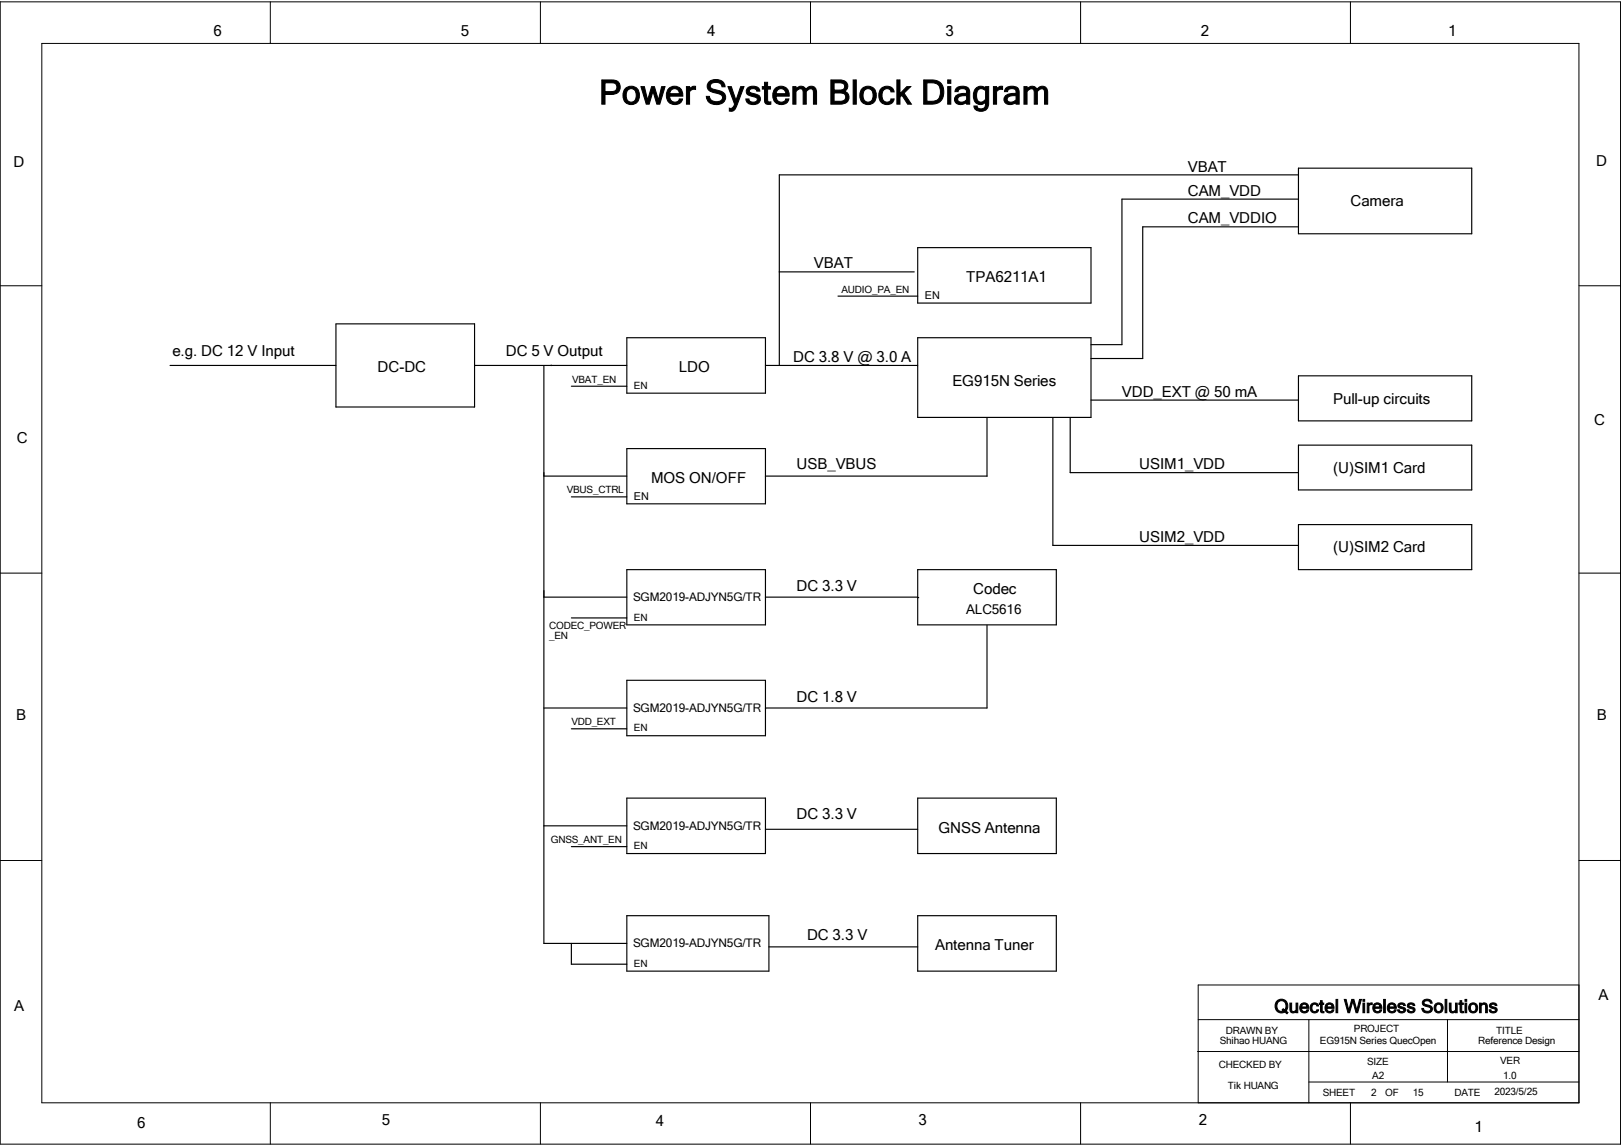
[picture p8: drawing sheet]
<svg xmlns="http://www.w3.org/2000/svg" width="297mm" height="210mm" viewBox="0 0 297 210" stroke-linecap="round" stroke-linejoin="round" font-family="sans-serif">
<defs><g id="words">
<text font-size="6.2" x="109.8" y="19.1">Power System Block Diagram</text>
<text font-size="3.4" x="233.5" y="185.6">Quectel Wireless Solutions</text>
<g font-size="2.8">
<text x="39.1" y="6.7">6</text>
<text x="84.4" y="6.7">5</text>
<text x="129.6" y="6.7">4</text>
<text x="173.2" y="6.7">3</text>
<text x="220" y="6.7">2</text>
<text x="265.3" y="6.7">1</text>
<text x="2.5" y="30.6">D</text>
<text x="217.6" y="35.9">CAM_VDD</text>
<text x="217.6" y="31.5">VBAT</text>
<text x="292.5" y="30.4">D</text>
<text x="217.6" y="40.9">CAM_VDDIO</text>
<text x="247.4" y="37.8">Camera</text>
<text x="149.1" y="49.2">VBAT</text>
<text x="177" y="51.7">TPA6211A1</text>
<text x="31.6" y="65.2">e.g. DC 12 V Input</text>
<text x="92.7" y="65.2">DC 5 V Output</text>
<text x="69.2" y="68.2">DC-DC</text>
<text x="124.4" y="68.2">LDO</text>
<text x="145.3" y="66.3">DC 3.8 V @ 3.0 A</text>
<text x="174.5" y="70.8">EG915N Series</text>
<text x="205.6" y="72.7">VDD_EXT @ 50 mA</text>
<text x="244.3" y="74">Pull-up circuits</text>
<text x="292.1" y="77.9">C</text>
<text x="3.1" y="81.2">C</text>
<text x="119.3" y="88.6">MOS ON/OFF</text>
<text x="146" y="86">USB_VBUS</text>
<text x="208.7" y="86">USIM1_VDD</text>
<text x="244.3" y="86.6">(U)SIM1 Card</text>
<text x="208.7" y="99.3">USIM2_VDD</text>
<text x="244.3" y="101.2">(U)SIM2 Card</text>
<text x="146" y="108.2">DC 3.3 V</text>
<text x="178.3" y="108.8">Codec</text>
<text x="3" y="131.9">B</text>
<text x="146" y="128.6">DC 1.8 V</text>
<text x="292.6" y="131.9">B</text>
<text x="146" y="150.1">DC 3.3 V</text>
<text x="172" y="152.6">GNSS Antenna</text>
<text x="147.9" y="172.3">DC 3.3 V</text>
<text x="171.3" y="174.2">Antenna Tuner</text>
<text x="2.6" y="185.3">A</text>
<text x="292.9" y="183.2">A</text>
<text x="25.1" y="206.6">6</text>
<text x="69.9" y="206.1">5</text>
<text x="120.2" y="206.4">4</text>
<text x="168.3" y="206.1">3</text>
<text x="219.7" y="206.1">2</text>
<text x="270.2" y="207.4">1</text>
</g>
<text font-size="2.5" x="177" y="112.6">ALC5616</text>
<g font-size="2.2">
<text x="116" y="110.1">SGM2019-ADJYN5G/TR</text>
<text x="116" y="130.5">SGM2019-ADJYN5G/TR</text>
<text x="116" y="152">SGM2019-ADJYN5G/TR</text>
<text x="116" y="173.6">SGM2019-ADJYN5G/TR</text>
</g>
<g font-size="2">
<text x="169.5" y="54.8">EN</text>
<text x="116.2" y="91.6">EN</text>
</g>
<g font-size="1.8">
<text x="154.2" y="53.6">AUDIO_PA_EN</text>
<text x="104.8" y="70.2">VBAT_EN</text>
<text x="116.2" y="71.3">EN</text>
<text x="103.8" y="90.3">VBUS_CTRL</text>
<text x="116.2" y="113.8">EN</text>
<text x="100.6" y="115.3">CODEC_POWER</text>
<text x="100.6" y="117.2">_EN</text>
<text x="104.7" y="132.9">VDD_EXT</text>
<text x="116.2" y="134">EN</text>
<text x="100.9" y="154.5">GNSS_ANT_EN</text>
<text x="116.2" y="155.6">EN</text>
<text x="116.2" y="177.2">EN</text>
<text x="223.5" y="191.3">Shihao HUANG</text>
<text x="224.6" y="189.4">DRAWN BY</text>
<text x="241.9" y="191.3">EG915N Series QuecOpen</text>
<text x="248.1" y="189.1">PROJECT</text>
<text x="270.8" y="191.3">Reference Design</text>
<text x="274.1" y="189.4">TITLE</text>
<text x="223.4" y="195.7">CHECKED BY</text>
<text x="250.5" y="195.2">SIZE</text>
<text x="251.4" y="197.7">A2</text>
<text x="274.9" y="195">VER</text>
<text x="275.4" y="197.7">1.0</text>
<text x="225" y="199.6">Tik HUANG</text>
<text x="242.4" y="200.8">SHEET</text>
<text x="251.2" y="200.8">2</text>
<text x="253.8" y="200.8">OF</text>
<text x="258.9" y="200.8">15</text>
<text x="266.5" y="200.8">DATE</text>
<text x="273.9" y="200.7">2023/5/25</text>
</g>
</g></defs>
<g fill="none" stroke="#000" stroke-width=".21">
<path d="M237.9 32h-95.1v35M237.9 30.8h31.8v12h-31.8zM237.9 36.5h-32.3v26.7h-5.7M61.6 59.4h25.4v15.2h-25.4v-15.2M142.8 49.8h24.7M153.5 54.3h14.6M168.1 45.4h31.8v10.1h-31.8zM237.9 41.6h-28.5v24.1h-9.5M31.2 67h30.4M87 67h27.9M99.7 67v62.8h15.2M100.9 67h.1"/>
<path d="M104.7 70.8h10.2M114.9 61.9h25.4v10.2h-25.4zM140.3 67h27.8M168.1 61.9h31.8v14.6h-31.8zM180.8 76.5v10.8M192.9 76.5v23.4h45M196.1 76.5v10.1h41.8M199.9 73.3h38M237.9 68.9h31.8v8.2h-31.8zM99.7 87.2h15.2M104.7 91.1h10.2M114.9 82.2h25.4v10.1h-25.4z"/>
<path d="M140.3 87.2h40.5M237.9 96.1h31.8v8.3h-31.8zM237.9 81.6h31.8v8.2h-31.8zM99.7 109.4h15.2M104.7 113.2h10.2M114.9 104.4h25.4v10.1h-25.4zM140.3 109.4h27.8M168.1 109.5h.1M168.1 104.4h25.4v10.1h-25.4zM180.8 114.6v15.2h-40.5M99.7 129.8v43.1h15.2M104.7 133.6h10.2"/>
<path d="M114.9 124.7h25.4v10.1h-25.4zM99.7 151.3h15.2M104.7 155.2h10.2M114.9 146.3h25.4v10.1h-25.4zM140.3 152h27.8M168.1 146.3h25.4v10.1h-25.4zM104.7 172.9v3.8h10.2M114.9 167.8h26v10.2h-26zM140.9 173.5h27.2M168.1 167.8h25.4v10.2h-25.4z"/>
</g>
<g fill="none" stroke="#000" stroke-width=".18">
<path d="M0 .3h296.9v209.4h-296.9zM7.7 8h281.6v194.1h-281.6zM49.5 .3v7.7M99 .3v7.7M148.5 .3v7.7M198 .3v7.7M247.4 .3v7.7M0 52.4h7.7M289.3 52.4h7.6M0 105h7.7M289.3 105h7.6M0 157.7h7.7"/>
<path d="M289.3 157.7h7.6M219.4 192.7h69.9M219.5 186.9h69.8M239.8 186.9v15.2M239.8 198.3h49.5M265.2 186.9v11.4M289.3 180.5h-69.8v21.6M49.5 202.1v7.6M99 202.1v7.6M148.5 202.1v7.6M198 202.1v7.6M247.4 202.1v7.6"/>
</g>
<use href="#words"/>
</svg>
